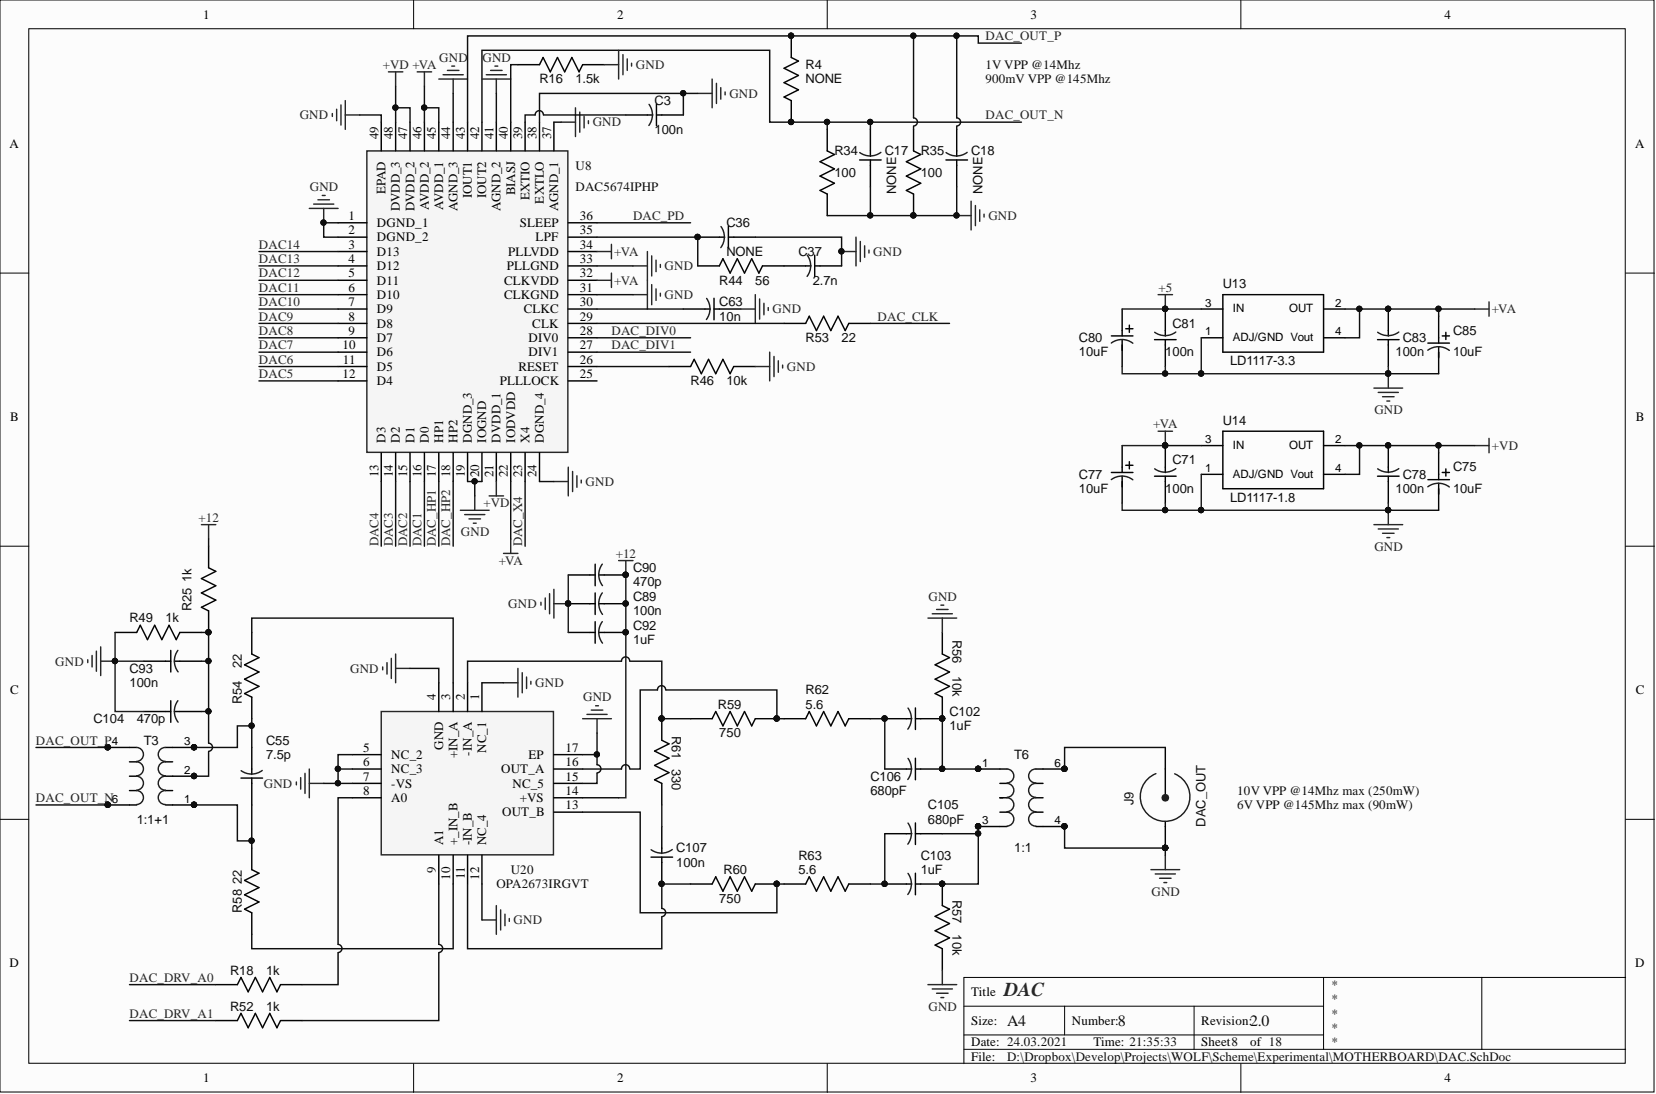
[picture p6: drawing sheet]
<svg xmlns="http://www.w3.org/2000/svg" width="292mm" height="193mm" viewBox="0 0 292 193" stroke-linecap="round" stroke-linejoin="round" font-family="sans-serif">
<defs><g id="words">
<text font-size="3.5" fill="#262626" x="177.1" y="175.7">DAC</text>
<g font-size="2.8" fill="#0e0e0e">
<text x="177.6" y="180.9">A4</text>
<text x="197.2" y="180.9">8</text>
<text x="220.5" y="180.9">2.0</text>
</g>
<g font-size="2.3">
<text x="35.9" y="3.3">1</text>
<text x="108.9" y="3.3">2</text>
<text x="181.8" y="3.3">3</text>
<text x="254.8" y="3.3">4</text>
<text x="1.7" y="26.1">A</text>
<text x="66.7" y="24.6" transform="rotate(-90 66.7 24.6)">49</text>
<text x="69.3" y="24.6" transform="rotate(-90 69.3 24.6)">48</text>
<text x="71.8" y="24.6" transform="rotate(-90 71.8 24.6)">47</text>
<text x="74.4" y="24.6" transform="rotate(-90 74.4 24.6)">46</text>
<text x="76.9" y="24.6" transform="rotate(-90 76.9 24.6)">45</text>
<text x="79.4" y="24.6" transform="rotate(-90 79.4 24.6)">44</text>
<text x="82" y="24.6" transform="rotate(-90 82 24.6)">43</text>
<text x="84.5" y="24.6" transform="rotate(-90 84.5 24.6)">42</text>
<text x="87" y="24.6" transform="rotate(-90 87 24.6)">41</text>
<text x="89.6" y="24.6" transform="rotate(-90 89.6 24.6)">40</text>
<text x="92.1" y="24.6" transform="rotate(-90 92.1 24.6)">39</text>
<text x="94.7" y="24.6" transform="rotate(-90 94.7 24.6)">38</text>
<text x="97.2" y="24.6" transform="rotate(-90 97.2 24.6)">37</text>
<text x="288.4" y="26.1">A</text>
<text x="68" y="34.1" transform="rotate(-90 68 34.1)">EPAD</text>
<text x="83.2" y="35" transform="rotate(-90 83.2 35)">IOUT1</text>
<text x="85.8" y="35" transform="rotate(-90 85.8 35)">IOUT2</text>
<text x="90.8" y="34.5" transform="rotate(-90 90.8 34.5)">BIASJ</text>
<text x="93.4" y="35.2" transform="rotate(-90 93.4 35.2)">EXTIO</text>
<text x="95.9" y="35.9" transform="rotate(-90 95.9 35.9)">EXTLO</text>
<text x="61.5" y="38.8">1</text>
<text x="61.5" y="41.3">2</text>
<text x="66.5" y="40.1">DGND_1</text>
<text x="70.5" y="37.3" transform="rotate(-90 70.5 37.3)">DVDD_3</text>
<text x="73.1" y="37.3" transform="rotate(-90 73.1 37.3)">DVDD_2</text>
<text x="75.6" y="37" transform="rotate(-90 75.6 37)">AVDD_2</text>
<text x="78.2" y="37" transform="rotate(-90 78.2 37)">AVDD_1</text>
<text x="80.7" y="37.3" transform="rotate(-90 80.7 37.3)">AGND_3</text>
<text x="88.3" y="37.3" transform="rotate(-90 88.3 37.3)">AGND_2</text>
<text x="91.7" y="40.1">SLEEP</text>
<text x="98.5" y="37.3" transform="rotate(-90 98.5 37.3)">AGND_1</text>
<text x="102.3" y="38.8">36</text>
<text x="102.3" y="41.3">35</text>
<text x="61.5" y="43.9">3</text>
<text x="61.5" y="46.4">4</text>
<text x="66.5" y="42.6">DGND_2</text>
<text x="66.5" y="45.1">D13</text>
<text x="66.5" y="47.7">D12</text>
<text x="89.4" y="47.7">PLLGND</text>
<text x="89.7" y="45.1">PLLVDD</text>
<text x="94.5" y="42.6">LPF</text>
<text x="102.3" y="43.9">34</text>
<text x="102.3" y="46.4">33</text>
<text x="61.5" y="48.9">5</text>
<text x="61.5" y="51.5">6</text>
<text x="66.5" y="50.2">D11</text>
<text x="66.5" y="52.7">D10</text>
<text x="88.9" y="50.2">CLKVDD</text>
<text x="88.9" y="52.7">CLKGND</text>
<text x="102.3" y="48.9">32</text>
<text x="102.3" y="51.5">31</text>
<text x="61.5" y="54">7</text>
<text x="61.5" y="56.5">8</text>
<text x="61.5" y="59.1">9</text>
<text x="66.5" y="55.3">D9</text>
<text x="66.5" y="57.8">D8</text>
<text x="92.4" y="55.3">CLKC</text>
<text x="93.9" y="57.8">CLK</text>
<text x="102.3" y="54">30</text>
<text x="102.3" y="56.5">29</text>
<text x="102.3" y="59.1">28</text>
<text x="60.4" y="61.6">10</text>
<text x="60.5" y="64.1">11</text>
<text x="66.5" y="60.3">D7</text>
<text x="66.5" y="62.9">D6</text>
<text x="66.5" y="65.4">D5</text>
<text x="91.4" y="65.4">RESET</text>
<text x="93.2" y="60.3">DIV0</text>
<text x="93.2" y="62.9">DIV1</text>
<text x="102.3" y="61.6">27</text>
<text x="102.3" y="64.1">26</text>
<text x="60.4" y="66.7">12</text>
<text x="66.5" y="67.9">D4</text>
<text x="88.1" y="67.9">PLLLOCK</text>
<text x="102.3" y="66.7">25</text>
<text x="1.8" y="74.3">B</text>
<text x="288.5" y="74.3">B</text>
<text x="68" y="78.1" transform="rotate(-90 68 78.1)">D3</text>
<text x="70.5" y="78.1" transform="rotate(-90 70.5 78.1)">D2</text>
<text x="73.1" y="78.1" transform="rotate(-90 73.1 78.1)">D1</text>
<text x="75.6" y="78.1" transform="rotate(-90 75.6 78.1)">D0</text>
<text x="78.2" y="78.1" transform="rotate(-90 78.2 78.1)">HP1</text>
<text x="80.7" y="78.1" transform="rotate(-90 80.7 78.1)">HP2</text>
<text x="83.2" y="78.1" transform="rotate(-90 83.2 78.1)">DGND_3</text>
<text x="85.8" y="78.1" transform="rotate(-90 85.8 78.1)">IOGND</text>
<text x="88.3" y="78.1" transform="rotate(-90 88.3 78.1)">DVDD_1</text>
<text x="90.8" y="78.1" transform="rotate(-90 90.8 78.1)">IODVDD</text>
<text x="93.4" y="78.1" transform="rotate(-90 93.4 78.1)">X4</text>
<text x="95.9" y="78.1" transform="rotate(-90 95.9 78.1)">DGND_4</text>
<text x="66.7" y="84.2" transform="rotate(-90 66.7 84.2)">13</text>
<text x="69.3" y="84.2" transform="rotate(-90 69.3 84.2)">14</text>
<text x="71.8" y="84.2" transform="rotate(-90 71.8 84.2)">15</text>
<text x="74.4" y="84.2" transform="rotate(-90 74.4 84.2)">16</text>
<text x="76.9" y="84.2" transform="rotate(-90 76.9 84.2)">17</text>
<text x="79.4" y="84.2" transform="rotate(-90 79.4 84.2)">18</text>
<text x="82" y="84.2" transform="rotate(-90 82 84.2)">19</text>
<text x="84.5" y="84.2" transform="rotate(-90 84.5 84.2)">20</text>
<text x="87" y="84.2" transform="rotate(-90 87 84.2)">21</text>
<text x="89.6" y="84.2" transform="rotate(-90 89.6 84.2)">22</text>
<text x="92.1" y="84.2" transform="rotate(-90 92.1 84.2)">23</text>
<text x="94.7" y="84.2" transform="rotate(-90 94.7 84.2)">24</text>
<text x="1.8" y="122.5">C</text>
<text x="76.9" y="123.5" transform="rotate(-90 76.9 123.5)">4</text>
<text x="79.4" y="123.5" transform="rotate(-90 79.4 123.5)">3</text>
<text x="82" y="123.5" transform="rotate(-90 82 123.5)">2</text>
<text x="84.5" y="123.5" transform="rotate(-90 84.5 123.5)">1</text>
<text x="288.5" y="122.5">C</text>
<text x="64" y="132.6">5</text>
<text x="64" y="135.1">6</text>
<text x="64" y="137.7">7</text>
<text x="69" y="133.9">NC_2</text>
<text x="69" y="136.4">NC_3</text>
<text x="78.2" y="132.3" transform="rotate(-90 78.2 132.3)">GND</text>
<text x="80.7" y="133.8" transform="rotate(-90 80.7 133.8)">+IN_A</text>
<text x="83.2" y="133.3" transform="rotate(-90 83.2 133.3)">-IN_A</text>
<text x="85.8" y="132.8" transform="rotate(-90 85.8 132.8)">NC_1</text>
<text x="88.4" y="136.4">OUT_A</text>
<text x="93.2" y="133.9">EP</text>
<text x="99.7" y="132.6">17</text>
<text x="99.7" y="135.1">16</text>
<text x="99.7" y="137.7">15</text>
<text x="64" y="140.2">8</text>
<text x="69" y="138.9">-VS</text>
<text x="69" y="141.5">A0</text>
<text x="90.4" y="138.9">NC_5</text>
<text x="91.7" y="141.5">+VS</text>
<text x="99.7" y="140.2">14</text>
<text x="99.7" y="142.7">13</text>
<text x="78.2" y="149.1" transform="rotate(-90 78.2 149.1)">A1</text>
<text x="80.7" y="149.1" transform="rotate(-90 80.7 149.1)">+_IN_B</text>
<text x="83.2" y="149.1" transform="rotate(-90 83.2 149.1)">-IN_B</text>
<text x="85.8" y="149.1" transform="rotate(-90 85.8 149.1)">NC_4</text>
<text x="88.6" y="144">OUT_B</text>
<text x="76.9" y="154.1" transform="rotate(-90 76.9 154.1)">9</text>
<text x="79.4" y="155.2" transform="rotate(-90 79.4 155.2)">10</text>
<text x="82" y="155.1" transform="rotate(-90 82 155.1)">11</text>
<text x="84.5" y="155.2" transform="rotate(-90 84.5 155.2)">12</text>
<text x="1.7" y="170.6">D</text>
<text x="288.4" y="170.6">D</text>
<text x="171.3" y="175.7">Title</text>
<text x="171.3" y="180.8">Size:</text>
<text x="171.3" y="184.6">Date: 24.03.2021</text>
<text x="189.1" y="180.8">Number:</text>
<text x="192.9" y="184.6">Time: 21:35:33</text>
<text x="211.9" y="180.8">Revision:</text>
<text x="211.9" y="184.6">Sheet8</text>
<text x="220.5" y="184.6">of 18</text>
<text x="35.9" y="190.9">1</text>
<text x="108.9" y="190.9">2</text>
<text x="171.3" y="187.1">File:</text>
<text x="181.8" y="190.9">3</text>
<text x="254.8" y="190.9">4</text>
</g>
<g font-size="2.3" fill="#262626">
<text x="77.5" y="10.9">GND</text>
<text x="85.1" y="10.9">GND</text>
<text x="173.8" y="7.1">DAC_OUT_P</text>
<text x="67.5" y="12.2">+VD +VA</text>
<text x="112.2" y="12.2">GND</text>
<text x="128.7" y="17.2">GND</text>
<text x="52.9" y="21">GND</text>
<text x="104.6" y="22.3">GND</text>
<text x="173.8" y="21">DAC_OUT_N</text>
<text x="54.6" y="33.7">GND</text>
<text x="111.7" y="38.8">DAC_PD</text>
<text x="174.3" y="38.8">GND</text>
<text x="45.7" y="43.9">DAC14</text>
<text x="45.7" y="46.4">DAC13</text>
<text x="108.4" y="45.1">+VA</text>
<text x="117.2" y="47.7">GND</text>
<text x="154" y="45.1">GND</text>
<text x="45.7" y="48.9">DAC12</text>
<text x="45.7" y="51.5">DAC11</text>
<text x="108.4" y="50.2">+VA</text>
<text x="117.2" y="52.7">GND</text>
<text x="204.4" y="51.5">+5</text>
<text x="45.7" y="54">DAC10</text>
<text x="45.7" y="56.5">DAC9</text>
<text x="45.7" y="59.1">DAC8</text>
<text x="107.8" y="59.1">DAC_DIV0</text>
<text x="136.3" y="55.3">GND</text>
<text x="154.8" y="56.5">DAC_CLK</text>
<text x="263.2" y="55.3">+VA</text>
<text x="45.7" y="61.6">DAC7</text>
<text x="45.7" y="64.1">DAC6</text>
<text x="107.8" y="61.6">DAC_DIV1</text>
<text x="138.8" y="65.4">GND</text>
<text x="45.7" y="66.7">DAC5</text>
<text x="203.4" y="75.6">+VA</text>
<text x="242.4" y="73">GND</text>
<text x="263.2" y="79.4">+VD</text>
<text x="85.3" y="89.5">+VD</text>
<text x="103.3" y="85.7">GND</text>
<text x="35" y="92">+12</text>
<text x="81.3" y="94.6">GND</text>
<text x="66.7" y="96.3" transform="rotate(-90 66.7 96.3)">DAC4</text>
<text x="69.3" y="96.3" transform="rotate(-90 69.3 96.3)">DAC3</text>
<text x="71.8" y="96.3" transform="rotate(-90 71.8 96.3)">DAC2</text>
<text x="74.4" y="96.3" transform="rotate(-90 74.4 96.3)">DAC1</text>
<text x="76.9" y="96.3" transform="rotate(-90 76.9 96.3)">DAC_HP1</text>
<text x="79.4" y="96.3" transform="rotate(-90 79.4 96.3)">DAC_HP2</text>
<text x="88" y="99.6">+VA</text>
<text x="92.1" y="96.3" transform="rotate(-90 92.1 96.3)">DAC_X4</text>
<text x="108.6" y="98.4">+12</text>
<text x="242.4" y="97.1">GND</text>
<text x="89.7" y="107.2">GND</text>
<text x="163.8" y="106">GND</text>
<text x="9.7" y="117.4">GND</text>
<text x="61.7" y="118.7">GND</text>
<text x="94.4" y="121.2">GND</text>
<text x="102.9" y="123.7">GND</text>
<text x="6.3" y="131.3">DAC_OUT_P</text>
<text x="6.3" y="141.5">DAC_OUT_N</text>
<text x="46.5" y="138.9">GND</text>
<text x="203.1" y="158">GND</text>
<text x="90.6" y="163">GND</text>
<text x="22.8" y="173.2">DAC_DRV_A0</text>
<text x="22.8" y="179.5">DAC_DRV_A1</text>
<text x="163.8" y="178.2">GND</text>
</g>
<g font-size="2.3" fill="#0e0e0e">
<text x="95.2" y="14.7">R16</text>
<text x="101.5" y="14.7">1.5k</text>
<text x="142.1" y="12.2">R4</text>
<text x="142.1" y="14.7">NONE</text>
<text x="173.8" y="12.2">1V VPP @14Mhz</text>
<text x="173.8" y="14.7">900mV VPP @145Mhz</text>
<text x="115.5" y="18.5">C3</text>
<text x="115.5" y="23.6">100n</text>
<text x="101.5" y="29.9">U8</text>
<text x="147.2" y="27.4">R34</text>
<text x="156.1" y="27.4">C17</text>
<text x="162.4" y="27.4">R35</text>
<text x="171.3" y="27.4">C18</text>
<text x="101.5" y="33.7">DAC5674IPHP</text>
<text x="147.2" y="31.2">100</text>
<text x="158.1" y="34.2" transform="rotate(-90 158.1 34.2)">NONE</text>
<text x="162.4" y="31.2">100</text>
<text x="173.3" y="34.2" transform="rotate(-90 173.3 34.2)">NONE</text>
<text x="128.2" y="40.1">C36</text>
<text x="128.2" y="45.1">NONE</text>
<text x="140.8" y="45.1">C37</text>
<text x="126.9" y="50.2">R44</text>
<text x="133.2" y="50.2">56</text>
<text x="143.4" y="50.2">2.7n</text>
<text x="215.7" y="50.8">U13</text>
<text x="126.9" y="54">C63</text>
<text x="126.9" y="56.5">10n</text>
<text x="206.8" y="57.8">C81</text>
<text x="256.3" y="59.1">C85</text>
<text x="142.1" y="60.3">R53</text>
<text x="148.5" y="60.3">22</text>
<text x="190.3" y="62.9">10uF</text>
<text x="190.3" y="60.3">C80</text>
<text x="205.5" y="62.9">100n</text>
<text x="217" y="64.4">LD1117-3.3</text>
<text x="246.2" y="62.9">100n</text>
<text x="247.4" y="60.3">C83</text>
<text x="256.3" y="62.9">10uF</text>
<text x="121.8" y="67.9">R46</text>
<text x="128.2" y="67.9">10k</text>
<text x="215.7" y="74.9">U14</text>
<text x="206.8" y="81.9">C71</text>
<text x="256.3" y="83.2">C75</text>
<text x="190.3" y="87">10uF</text>
<text x="190.3" y="84.4">C77</text>
<text x="205.5" y="87">100n</text>
<text x="217" y="88.5">LD1117-1.8</text>
<text x="246.2" y="87">100n</text>
<text x="247.4" y="84.4">C78</text>
<text x="256.3" y="87">10uF</text>
<text x="111.7" y="100.9">C90</text>
<text x="33.8" y="107.8" transform="rotate(-90 33.8 107.8)">R25</text>
<text x="33.8" y="102.7" transform="rotate(-90 33.8 102.7)">1k</text>
<text x="111.7" y="103.4">470p</text>
<text x="111.7" y="106">C89</text>
<text x="22.8" y="109.8">R49</text>
<text x="29.2" y="109.8">1k</text>
<text x="111.7" y="113.6">1uF</text>
<text x="111.7" y="111.1">C92</text>
<text x="111.7" y="108.5">100n</text>
<text x="168" y="112.8" transform="rotate(90 168 112.8)">R56</text>
<text x="22.8" y="118.7">C93</text>
<text x="42.6" y="117.9" transform="rotate(-90 42.6 117.9)">22</text>
<text x="168" y="119.2" transform="rotate(90 168 119.2)">10k</text>
<text x="22.8" y="121.2">100n</text>
<text x="42.6" y="124.2" transform="rotate(-90 42.6 124.2)">R54</text>
<text x="126.6" y="125">R59</text>
<text x="142.1" y="125">5.6</text>
<text x="142.1" y="122.5">R62</text>
<text x="16.5" y="127.5">C104</text>
<text x="24.1" y="127.5">470p</text>
<text x="25.4" y="131.3">T3</text>
<text x="46.9" y="131.3">C55</text>
<text x="118.5" y="129.8" transform="rotate(90 118.5 129.8)">R61</text>
<text x="126.9" y="130.1">750</text>
<text x="167.5" y="128.8">1uF</text>
<text x="167.5" y="126.3">C102</text>
<text x="46.9" y="133.9">7.5p</text>
<text x="118.5" y="135.6" transform="rotate(90 118.5 135.6)">330</text>
<text x="153.5" y="137.7">C106</text>
<text x="178.9" y="133.9">T6</text>
<text x="153.5" y="140.2">680pF</text>
<text x="163.7" y="142.7">C105</text>
<text x="200" y="142" transform="rotate(-90 200 142)">J9</text>
<text x="218.2" y="140.2">10V VPP @14Mhz max (250mW)</text>
<text x="218.2" y="142.7">6V VPP @145Mhz max (90mW)</text>
<text x="24.1" y="145.3">1:1+1</text>
<text x="163.7" y="145.3">680pF</text>
<text x="212.7" y="145.8" transform="rotate(-90 212.7 145.8)">DAC_OUT</text>
<text x="42.6" y="155.9" transform="rotate(-90 42.6 155.9)">22</text>
<text x="90.1" y="154.2">U20</text>
<text x="119.3" y="152.9">100n</text>
<text x="119.3" y="150.4">C107</text>
<text x="127.6" y="154.2">R60</text>
<text x="140.8" y="154.2">5.6</text>
<text x="140.8" y="151.6">R63</text>
<text x="162.4" y="154.2">1uF</text>
<text x="162.4" y="151.6">C103</text>
<text x="178.9" y="150.4">1:1</text>
<text x="42.6" y="161" transform="rotate(-90 42.6 161)">R58</text>
<text x="87.5" y="156.7">OPA2673IRGVT</text>
<text x="126.9" y="159.2">750</text>
<text x="168" y="158.7" transform="rotate(90 168 158.7)">R57</text>
<text x="168" y="164.8" transform="rotate(90 168 164.8)">10k</text>
<text x="40.6" y="171.9">R18</text>
<text x="46.9" y="171.9">1k</text>
<text x="40.6" y="178.2">R52</text>
<text x="46.9" y="178.2">1k</text>
<text x="234.7" y="174.4">*</text>
<text x="234.7" y="177">*</text>
<text x="234.7" y="179.5">*</text>
<text x="234.7" y="182">*</text>
<text x="234.7" y="184.6">*</text>
<text x="177.6" y="187.1">D:\Dropbox\Develop\Projects\WOLF\Scheme\Experimental\MOTHERBOARD\DAC.SchDoc</text>
</g>
<g font-size="2">
<text x="212.6" y="54.1">3</text>
<text x="212.6" y="59.2">1</text>
<text x="217.5" y="55.1">IN</text>
<text x="227.4" y="55.1">OUT</text>
<text x="235.5" y="59.2">4</text>
<text x="235.5" y="54.1">2</text>
<text x="217.5" y="60.2">ADJ/GND Vout</text>
<text x="212.6" y="78.2">3</text>
<text x="212.6" y="83.2">1</text>
<text x="217.5" y="79.2">IN</text>
<text x="227.4" y="79.2">OUT</text>
<text x="235.5" y="83.2">4</text>
<text x="235.5" y="78.2">2</text>
<text x="217.5" y="84.3">ADJ/GND Vout</text>
<text x="19.7" y="131.4">4</text>
<text x="32.5" y="131.4">3</text>
<text x="32.5" y="136.5">2</text>
<text x="173.2" y="135.2">1</text>
<text x="186" y="135.2">6</text>
<text x="19.7" y="141.6">6</text>
<text x="32.5" y="141.6">1</text>
<text x="173.2" y="145.4">3</text>
<text x="186" y="145.4">4</text>
</g>
</g></defs>
<g fill="#fcfcfc" stroke="#000" stroke-width=".18">
<path d="M0 0h291.8v192.6h-291.8z"/>
<path d="M5.1 5.1h281.6v182.4h-281.6z"/>
</g>
<g fill="none" stroke="#000" stroke-width=".18">
<path d="M73 0v5.1M145.9 0v5.1M218.9 0v5.1M0 48.2h5.1M286.8 48.2h5M0 96.3h5.1M286.8 96.3h5M0 144.5h5.1M286.8 144.5h5M170 177.5h63.5M187.8 177.5v5.1M210.6 177.5v7.6"/>
<path d="M233.5 172.4v12.7M261.4 172.4h-91.4v15.2M286.8 172.4h-25.4v12.7M73 187.6v5.1M145.9 187.6v5.1M170 185.1h116.8M170 182.6h63.5M218.9 187.6v5.1"/>
</g>
<g fill="none" stroke="#000" stroke-width=".25">
<path d="M196 59.3h3.8M197.9 54.5v4.8M197.9 59.9v4.8M198.6 58h1.2M199.2 57.4v1.2M203.6 59.9h3.9M205.5 54.5v4.8M205.5 59.9v4.8M211.9 59.6h3.8M211.9 54.5h3.8M215.7 52h17.8v10.1h-17.8zM233.5 59.6h3.8"/>
<path d="M233.5 54.5h3.8M243 59.9h3.8M244.9 54.5v4.8M244.9 59.9v4.8M253.8 55.8v4.7M254.4 59.3h1.3M255 58.6v1.3M251.9 60.5h3.8M253.8 61.2v4.7M36.8 96.3v3.8l1.3 .7-2.6 1.3 2.6 1.2-2.6 1.3 2.6 1.3-2.6 1.2 1.3 .7v3.8M105 99.5v3.8M20.3 111.6h3.8l.6-1.3 1.3 2.5 1.3-2.5 1.2 2.5 1.3-2.5 1.3 2.5 .6-1.2h3.8"/>
<path d="M25.4 116.6h4.7M30.1 114.7v3.8M30.8 116.6h4.7M44.4 111.6v3.8l1.3 .6-2.6 1.3 2.6 1.2-2.6 1.3 2.6 1.3-2.6 1.2 1.3 .7v3.8M100.2 101.4h4.8M100.2 111.6h4.8M100.2 106.5h4.8M105 104.6v3.8M105 109.7v3.8M105.6 101.4h4.8M105.6 111.6h4.8M105.6 106.5h4.8"/>
<path d="M166.2 111.6v3.8l1.3 .6-2.6 1.3 2.6 1.2-2.6 1.3 2.6 1.3-2.6 1.2 1.3 .7v3.8h-4.7M19 131.8h5.1M22.8 134.4h1.3M22.8 136.9h1.3M22.8 139.4h1.3M25.4 125.5h4.7M29.2 134.4h1.3M29.2 136.9h5.1M29.2 139.4h1.3M29.2 131.8h5.1M30.1 123.6v3.8M30.8 125.5h4.7"/>
<path d="M116.7 126.8v3.8l1.3 .6-2.5 1.3 2.5 1.2-2.5 1.3 2.5 1.3-2.5 1.2 1.2 .7v3.8M121.8 126.8h3.8l.6-1.3 1.3 2.5 1.3-2.5 1.3 2.5 1.2-2.5 1.3 2.5 .6-1.2h3.8M138.3 126.8h3.8l.6-1.3 1.3 2.5 1.3-2.5 1.2 2.5 1.3-2.5 1.3 2.5 .6-1.2h3.8M156.1 135.6h4.7M156.1 126.8h4.7M161.5 135.6h4.7M161.5 124.9v3.8M161.5 133.7v3.8M172.6 135.6h5M176.4 138.2h1.2M182.7 138.2h1.3M182.7 135.6h5.1"/>
<path d="M205.5 135.6v4.9M19 142h5.1M29.2 142h5.1M44.4 149.6v3.8l1.3 .6-2.6 1.3 2.6 1.3-2.6 1.2 2.6 1.3-2.6 1.3 1.3 .6v3.8M114.8 151.2h3.8M116.7 145.8v4.8M116.7 151.2v4.7M121.8 155.9h3.8l.6-1.2 1.3 2.5 1.3-2.5 1.3 2.5 1.2-2.5 1.3 2.5 .6-1.3h3.8M138.3 155.9h3.8l.6-1.2 1.3 2.5 1.3-2.5 1.2 2.5 1.3-2.5 1.3 2.5 .6-1.3h3.8M156.1 155.9h4.7M156.1 147.1h4.7M161.5 155.9h4.7v3.8l1.3 .7-2.6 1.2 2.6 1.3-2.6 1.3 2.6 1.2-2.6 1.3 1.3 .6v3.8"/>
<path d="M161.5 145.2v3.8M161.5 154v3.8M161.5 147.1h4.7M172.6 145.8h5M176.4 140.7h1.2M176.4 143.3h1.2M182.7 140.7h1.3M182.7 143.3h1.3M182.7 145.8h5.1M205.5 145v.8"/>
</g>
<g fill="none" stroke="#1c1c1c" stroke-width=".25">
<path d="M197.9 54.5h7.6M207.4 58.6a3.1 3.1 0 0 1-3.7 0M211.9 59.6v6.3h33v-1.2M246.7 58.6a3.1 3.1 0 0 1-3.7 0M196 60.5a3.1 3.1 0 0 1 3.8 0M205.5 64.7v1.2M251.9 61.8a3.1 3.1 0 0 1 3.7 0M106.2 99.5a3.1 3.1 0 0 0 .1 3.8M20.3 116.6h5.1M31.4 114.7a3.1 3.1 0 0 0 0 3.8M100.2 101.4v10.2M106.2 109.6a3.1 3.1 0 0 0 .1 3.8"/>
<path d="M106.2 104.6a3.1 3.1 0 0 0 .1 3.8M110.4 101.4v39.3h-1.3M24.1 139.5a1.23 1.23 0 0 1 1.2 1.2 1.23 1.23 0 0 1-1.2 1.2M24.1 136.9a1.23 1.23 0 0 1 1.2 1.2 1.23 1.23 0 0 1-1.2 1.3M24.1 134.4a1.23 1.23 0 0 1 1.2 1.2 1.23 1.23 0 0 1-1.2 1.2M24.1 131.8a1.23 1.23 0 0 1 1.2 1.3 1.23 1.23 0 0 1-1.2 1.2M29.2 139.5a1.23 1.23 0 0 0-1.3 1.2 1.23 1.23 0 0 0 1.3 1.2M29.2 136.9a1.23 1.23 0 0 0-1.3 1.2 1.23 1.23 0 0 0 1.3 1.3M29.2 134.4a1.23 1.23 0 0 0-1.3 1.2 1.23 1.23 0 0 0 1.3 1.2M29.2 131.8a1.23 1.23 0 0 0-1.3 1.3 1.23 1.23 0 0 0 1.3 1.2M31.4 123.6a3.1 3.1 0 0 0 0 3.8M160.2 124.9a3.1 3.1 0 0 1-.1 3.7"/>
<path d="M160.2 133.8a3.1 3.1 0 0 1-.1 3.7M177.6 138.2a1.23 1.23 0 0 1 1.2 1.2 1.23 1.23 0 0 1-1.2 1.2M177.6 135.6a1.23 1.23 0 0 1 1.2 1.3 1.23 1.23 0 0 1-1.2 1.2M182.7 138.2a1.23 1.23 0 0 0-1.3 1.2 1.23 1.23 0 0 0 1.3 1.2M182.7 135.6a1.23 1.23 0 0 0-1.3 1.3 1.23 1.23 0 0 0 1.3 1.2M116.7 142v3.8M118.6 149.8a3.1 3.1 0 0 1-3.7 .1M160.2 154.1a3.1 3.1 0 0 1-.1 3.7M160.2 145.2a3.1 3.1 0 0 1-.1 3.7M177.6 143.3a1.23 1.23 0 0 1 1.2 1.2 1.23 1.23 0 0 1-1.2 1.2M177.6 140.7a1.23 1.23 0 0 1 1.2 1.2 1.23 1.23 0 0 1-1.2 1.3M182.7 143.3a1.23 1.23 0 0 0-1.3 1.2 1.23 1.23 0 0 0 1.3 1.2"/>
<path d="M182.7 140.7a1.23 1.23 0 0 0-1.3 1.2 1.23 1.23 0 0 0 1.3 1.3"/>
</g>
<g fill="#0e0e0e" stroke="#0e0e0e" stroke-width=".18">
<circle cx="244.8" cy="54.5" r=".47"/>
<circle cx="205.5" cy="54.5" r=".47"/>
<circle cx="110.3" cy="101.4" r=".47"/>
<circle cx="116.7" cy="126.7" r=".47"/>
<circle cx="110.3" cy="111.5" r=".47"/>
<circle cx="166.2" cy="155.9" r=".47"/>
<circle cx="187.7" cy="145.8" r=".47"/>
<circle cx="187.7" cy="135.6" r=".47"/>
<circle cx="172.5" cy="145.8" r=".47"/>
<circle cx="172.5" cy="135.6" r=".47"/>
<circle cx="166.2" cy="126.7" r=".47"/>
<circle cx="34.2" cy="141.9" r=".47"/>
<circle cx="34.2" cy="136.9" r=".47"/>
<circle cx="34.2" cy="131.8" r=".47"/>
<circle cx="19" cy="141.9" r=".47"/>
<circle cx="19" cy="131.8" r=".47"/>
<circle cx="36.8" cy="111.5" r=".47"/>
<circle cx="100.2" cy="106.5" r=".47"/>
<circle cx="110.3" cy="106.5" r=".47"/>
<circle cx="137" cy="126.7" r=".47"/>
<circle cx="156" cy="155.9" r=".47"/>
<circle cx="156" cy="126.7" r=".47"/>
<circle cx="166.2" cy="135.6" r=".47"/>
<circle cx="116.7" cy="155.9" r=".47"/>
<circle cx="137" cy="155.9" r=".47"/>
<circle cx="244.8" cy="65.9" r=".47"/>
<circle cx="20.3" cy="116.6" r=".47"/>
<circle cx="253.7" cy="54.5" r=".47"/>
<circle cx="36.8" cy="125.5" r=".47"/>
<circle cx="239.8" cy="54.5" r=".47"/>
<circle cx="44.4" cy="148.3" r=".47"/>
<circle cx="44.4" cy="128" r=".47"/>
<circle cx="211.9" cy="65.9" r=".47"/>
<circle cx="205.5" cy="65.9" r=".47"/>
<circle cx="172.5" cy="147" r=".47"/>
<circle cx="36.8" cy="116.6" r=".47"/>
</g>
<g fill="none" stroke="#262626" stroke-width=".25">
<path d="M68.5 12.7h2.6M69.8 12.7v2.5M73.6 12.7h2.5M74.9 12.7v2.5M204.3 52h2.5M205.5 52v2.5M260.1 54.5h2.5M262.6 53.2v2.6M242.3 68.5h5.1M243.1 69.2h3.6M243.9 70h2M244.6 70.7h.5"/>
<path d="M244.9 65.9v2.6M35.5 92.5h2.6M36.8 92.5v2.6M109.1 98.9h2.6M110.4 98.9v2.5M15.5 116.4v.5M16.2 115.6v2M17 114.9v3.5M17.8 114.1v5.1M17.8 116.6h2.5M95.4 106.2v.5M96.2 105.5v2"/>
<path d="M96.9 104.7v3.6M97.7 104v5M97.7 106.5h2.5M163.7 109h5.1M164.4 108.3h3.6M165.2 107.5h2M166 106.7h.5M166.2 109v2.6M52.3 137.9v.5M53 137.2v2M53.8 136.4v3.6M54.6 135.6v5.1"/>
<path d="M54.6 138.2h2.5M203 153.4h5.1M203.8 154.2h3.5M204.5 154.9h2.1M205.3 155.7h.5M205.5 150.9v2.5M163.7 173.7h5.1M164.4 174.4h3.6M165.2 175.2h2M166 176h.5M166.2 171.1v2.6"/>
</g>
<g fill="none" stroke="#0e0e0e" stroke-width=".25">
<path d="M205.5 54.5h6.4M239.8 54.5v5.1h-2.5M253.8 54.5v1.3M36.8 95.1v1.2M35.5 111.6h1.3v5M35.5 125.5h1.3M44.4 128h-2.5v3.8h-7.6M116.7 126.8h5.1M137 126.8h1.3M153.5 126.8h2.6v8.8M166.2 126.8v8.8h6.4M34.3 142h7.6v6.3h2.5"/>
<path d="M102.8 143.3h10.1v17.7h24.1v-5.1h1.3M156.1 147.1v8.8h-2.6M166.2 147.1h6.4"/>
</g>
<circle cx="205.6" cy="140.7" r=".55" fill="#1c1c1c"/>
<g fill="none" stroke="#1c1c1c" stroke-width=".25">
<path d="M203.9 136.5a4.4 4.4 0 0 0-1.9 6.6 4.4 4.4 0 0 0 7 .1 4.4 4.4 0 0 0-1.8-6.7"/>
<circle cx="205.5" cy="140.7" r=".56"/>
</g>
<path d="M205.5 131.8v3.8M205.5 145.8v3.8" fill="none" stroke="#000" stroke-width=".25"/>
<g fill="#0e0e0e" stroke="#0e0e0e" stroke-width=".18">
<circle cx="205.5" cy="149.6" r=".47"/>
<circle cx="187.7" cy="135.6" r=".47"/>
<circle cx="187.7" cy="145.8" r=".47"/>
</g>
<path d="M205.5 131.8h-17.7v3.8M187.8 145.8v3.8h17.7v1.3" fill="none" stroke="#0e0e0e" stroke-width=".25"/>
<path d="M67.2 125.5h30.4v25.3h-30.4z" fill="#f5f5f5" stroke="#262626" stroke-width=".25"/>
<g fill="none" stroke="#000" stroke-width=".25">
<path d="M62.2 133.1h5M62.2 135.6h5M62.2 138.2h5M77.4 120.4v5.1M79.9 120.4v5.1M82.5 120.4v5.1M85 120.4v5.1M97.7 133.1h5.1M97.7 135.6h5.1M97.7 138.2h5.1M62.2 140.7h5M77.4 150.9v5"/>
<path d="M79.9 150.9v5M82.5 150.9v5M85 150.9v5M97.7 140.7h5.1M97.7 143.3h5.1"/>
</g>
<g fill="none" stroke="#0e0e0e" stroke-width=".25">
<path d="M35.5 116.6h1.3v14.5a.72 .72 0 0 1 .7 .7 .72 .72 0 0 1-.7 .7M44.4 111.6v-2.6h35.5v11.4M111.1 116.6a.72 .72 0 0 0-.8-.7 .72 .72 0 0 0-.7 .7h-27.1v3.8M111.1 116.6h5.6v10.2M6.3 131.8h12.7M36.8 132.6v4.3h-2.5M57.1 138.2h5.1M105.3 129.3v3.8h-2.5M111.1 135.6a.72 .72 0 0 0-.8-.7 .72 .72 0 0 0-.7 .7h-6.8M117.4 121.7a.72 .72 0 0 0-.7-.8 .72 .72 0 0 0-.7 .8h-3.1v13.9h-1.8M117.5 121.7h19.5v5.1M79.9 155.9v11.4h-35.5v-2.5"/>
<path d="M82.5 155.9v11.4h34.2v-5.5M102.8 140.7h6.3M121.8 155.9h-5.1v4.3a.72 .72 0 0 1 .7 .8 .72 .72 0 0 1-.7 .7M172.6 145.8v10.1h-6.4"/>
</g>
<g fill="#0e0e0e" stroke="#0e0e0e" stroke-width=".18">
<circle cx="59.6" cy="138.1" r=".47"/>
<circle cx="116.7" cy="155.9" r=".47"/>
<circle cx="116.7" cy="126.7" r=".47"/>
<circle cx="137" cy="126.7" r=".47"/>
<circle cx="105.3" cy="133.1" r=".47"/>
<circle cx="20.3" cy="116.6" r=".47"/>
<circle cx="34.2" cy="136.9" r=".47"/>
<circle cx="36.8" cy="125.5" r=".47"/>
<circle cx="36.8" cy="116.6" r=".47"/>
<circle cx="166.2" cy="155.9" r=".47"/>
<circle cx="172.5" cy="147" r=".47"/>
<circle cx="172.5" cy="145.8" r=".47"/>
<circle cx="19" cy="131.8" r=".47"/>
</g>
<path d="M102.8 126.8h5M103.5 126h3.6M104.3 125.3h2M105.1 124.5h.5M105.3 126.8v2.5" fill="none" stroke="#262626" stroke-width=".25"/>
<path d="M20.3 111.6v13.9h5.1" fill="none" stroke="#1c1c1c" stroke-width=".25"/>
<path d="M64.7 26.6h35.5v53.2h-35.5z" fill="#f5f5f5" stroke="#262626" stroke-width=".25"/>
<g fill="none" stroke="#000" stroke-width=".25">
<path d="M91.4 11.4h3.8l.6-1.3 1.3 2.6 1.2-2.6 1.3 2.6 1.3-2.6 1.2 2.6 .7-1.3h3.8M115.8 18.4v3.8M139.6 6.3v3.8l1.2 .7-2.5 1.2 2.5 1.3-2.5 1.3 2.5 1.2-2.5 1.3 1.3 .6v3.8M59.6 39.3h5.1M67.2 21.5v5.1M69.8 21.5v5.1M72.3 21.5v5.1M74.9 21.5v5.1M77.4 21.5v5.1M79.9 21.5v5.1M82.5 21.5v5.1M85 21.5v5.1"/>
<path d="M87.5 21.5v5.1M90.1 21.5v5.1M92.6 21.5v5.1M95.2 21.5v5.1M97.7 21.5v5.1M100.2 39.3h5.1M110.4 20.3h4.8M115.8 20.3h4.7M128.5 39.9v3.8M145.9 22.8v3.8l1.3 .7-2.6 1.2 2.6 1.3-2.6 1.3 2.6 1.2-2.6 1.3 1.3 .6v3.8M151.6 28.2h3.8M153.5 22.8v4.8"/>
<path d="M153.5 28.2v4.8M161.1 22.8v3.8l1.3 .7-2.5 1.2 2.5 1.3-2.5 1.3 2.5 1.2-2.5 1.3 1.2 .6v3.8M166.8 28.2h3.9M168.8 22.8v4.8M168.8 28.2v4.8M59.6 41.8h5.1M59.6 44.4h5.1M59.6 46.9h5.1M59.6 49.4h5.1M59.6 52h5.1M59.6 54.5h5.1M59.6 57h5.1"/>
<path d="M59.6 59.6h5.1M100.2 41.8h5.1M100.2 44.4h5.1M100.2 46.9h5.1M100.2 49.4h5.1M100.2 52h5.1M100.2 54.5h5.1M100.2 57h5.1M100.2 59.6h5.1M120.5 54.5h4.8M123.1 41.8h4.7M123.1 46.9h3.8l.6-1.3 1.3 2.6 1.3-2.6 1.2 2.6 1.3-2.6 1.3 2.6 .6-1.3h8.6"/>
<path d="M125.9 54.5h4.8M125.9 52.6v3.8M128.5 41.8h4.7M138.3 57h3.8l.6-1.2 1.3 2.5 1.3-2.5 1.2 2.5 1.3-2.5 1.3 2.5 .6-1.3h3.8M143.7 46.9h4.8M143.7 45v3.8M59.6 62.1h5.1M59.6 64.7h5.1M59.6 67.2h5.1M67.2 79.9v5M69.8 79.9v5M72.3 79.9v5"/>
<path d="M74.9 79.9v5M77.4 79.9v5M79.9 79.9v5M82.5 79.9v5M85 79.9v5M87.5 79.9v5M90.1 79.9v5M92.6 79.9v5M95.2 79.9v5M100.2 62.1h5.1M100.2 64.7h5.1M100.2 67.2h5.1"/>
<path d="M118 64.7h3.8l.6-1.3 1.3 2.5 1.3-2.5 1.2 2.5 1.3-2.5 1.3 2.5 .6-1.2h3.8M197.9 78.6v4.7M205.5 78.6v4.8M211.9 78.6h3.8M215.7 76.1h17.8v10.1h-17.8zM233.5 78.6h3.8M244.9 78.6v4.8M253.8 79.9v4.7M196 83.3h3.8M197.9 84v4.7M198.6 82.1h1.2M199.2 81.4v1.3"/>
<path d="M203.6 84h3.9M205.5 84v4.7M211.9 83.7h3.8M233.5 83.7h3.8M243 84h3.8M244.9 84v4.7M251.9 84.6h3.8M253.8 85.2v4.8M254.4 83.3h1.3M255 82.7v1.3M42.5 137.2h3.8M44.4 131.8v4.8"/>
<path d="M44.4 137.2v4.8M38.1 173.7h3.8l.6-1.3 1.3 2.5 1.2-2.5 1.3 2.5 1.3-2.5 1.2 2.5 .7-1.2h3.8M38.1 180h3.8l.6-1.3 1.3 2.6 1.2-2.6 1.3 2.6 1.3-2.6 1.2 2.6 .7-1.3h3.8"/>
</g>
<g fill="none" stroke="#0e0e0e" stroke-width=".25">
<path d="M69.8 15.2v6.3M69.8 19h2.5v2.5M74.9 15.2v6.3M74.9 19h2.5v2.5M79.9 16.5v5M87.5 16.5v5M91.4 11.4h-1.3v10.1M120.5 16.5v3.8M123.1 16.5h-27.9v5M161.1 6.3v14.5a.72 .72 0 0 1 .7 .7 .72 .72 0 0 1-.7 .7M168.8 6.3v14.5a.72 .72 0 0 1 .6 .7 .72 .72 0 0 1-.7 .7M180.2 7.6h-7.6v-1.3h-90.1v15.2"/>
<path d="M59.6 39.3h-2.5v2.5h2.5M63.4 20.3h3.8v1.2M85 21.5v-12.6h50.8v12.6h44.4M95.8 20.3a.72 .72 0 0 0-.7-.8 .72 .72 0 0 0-.7 .8h-1.8v1.2M95.9 20.3h14.5M97.7 21.5h1.3M105.3 39.3h16.5M145.9 21.5v1.3M153.5 21.5v1.3M153.5 33v5M161.1 22.3v.5M168.8 33v5h-22.9"/>
<path d="M168.8 22.3v.5M45.7 59.6h13.9M45.7 57h13.9M45.7 54.5h13.9M45.7 52h13.9M45.7 49.4h13.9M45.7 46.9h13.9M45.7 44.4h13.9M105.3 41.8h17.8v5.1M105.3 59.6h16.5M105.3 57h33M105.3 54.5h15.2"/>
<path d="M105.3 52h6.4M105.3 46.9h6.4M133.2 41.8h15.3v5.1M153.5 57h14M237.3 54.5h22.8M45.7 67.2h13.9M45.7 64.7h13.9M45.7 62.1h13.9M105.3 64.7h12.7M105.3 62.1h16.5M205.5 78.6h6.4M237.3 78.6h22.8"/>
<path d="M239.8 78.6v5.1h-2.5M244.9 65.9h8.9M253.8 78.6v1.3M67.2 84.9v11.4M69.8 84.9v11.4M72.3 84.9v11.4M74.9 84.9v11.4M77.4 84.9v11.4M79.9 84.9v11.4M82.5 84.9h2.5M83.7 84.9v2.6M90.1 84.9v10.2"/>
<path d="M92.6 84.9v11.4M95.2 84.9h2.5M244.9 90h8.9M72.3 117.9h5.1v2.5M44.4 126.8v5M62.2 135.6h-2.6v2.6M62.2 133.1h-2.6v2.5M85 120.4h3.8M105.3 136.4v1.8h-2.5M105.3 133.1v1.8a.72 .72 0 0 1 .7 .7 .72 .72 0 0 1-.7 .7M6.3 142h12.7M44.4 142v7.6"/>
<path d="M62.2 140.7h-2.6v25.9a.72 .72 0 0 1 .7 .7 .72 .72 0 0 1-.7 .7M77.4 155.9v10.7a.72 .72 0 0 1 .7 .7 .72 .72 0 0 1-.7 .7M85 155.9v6.4M22.8 173.7h15.3M59.6 168.1v5.6h-6.3M77.4 168.1v11.9h-24.1M22.8 180h15.3"/>
</g>
<g fill="none" stroke="#262626" stroke-width=".25">
<path d="M59.4 19.3v2M60.1 18.5v3.6M60.9 17.7v5.1M77.4 13.9h5.1M78.2 13.2h3.5M78.9 12.4h2.1M79.7 11.7h.5M79.9 13.9v2.6M85 13.9h5.1M85.8 13.2h3.5M86.5 12.4h2.1M87.3 11.7h.5"/>
<path d="M87.5 13.9v2.6M101.5 19v5.1M102.3 19.8v3.5M106.6 11.4h2.5M109.1 8.9v5M109.9 9.6v3.6M110.6 10.4v2M111.4 11.2v.5M123.1 16.5h2.5M125.6 13.9v5.1M126.4 14.7v3.6M127.1 15.5v2"/>
<path d="M127.9 16.2v.5M54.6 36.8h5M55.3 36h3.6M56.1 35.2h2M56.8 34.5h.6M57.1 36.8v2.5M58.6 20v.5M60.9 20.3h2.5M99 21.5h2.5M103 20.5v2.1M103.8 21.3v.5M168.8 38h2.5"/>
<path d="M171.3 35.5v5.1M172.1 36.3v3.5M172.8 37v2M173.6 37.8v.5M105.3 44.4h2.5M105.3 49.4h2.5M107.8 43.1v2.5M107.8 48.2v2.5M111.7 46.9h2.5M111.7 52h2.5M114.2 44.4v10.1M115 45.1v3.6"/>
<path d="M115 50.2v3.5M115.7 45.9v2M115.7 51v2M116.5 46.7v.5M116.5 51.7v.5M130.7 54.5h2.5M133.2 52v5M134 52.7v3.6M134.7 53.5v2M135.5 54.3v.5M148.5 44.4h2.5M151 41.8v5.1"/>
<path d="M151.8 42.6v3.5M152.5 43.4v2M153.3 44.1v.5M133.2 64.7h2.6M135.8 62.1v5.1M136.5 62.9v3.5M137.3 63.6v2.1M138 64.4v.5M204.3 76.1h2.5M205.5 76.1v2.5M260.1 78.6h2.5M262.6 77.3v2.6"/>
<path d="M81.2 90h5.1M82 90.8h3.5M82.7 91.5h2.1M83.5 92.3h.5M83.7 87.5v2.5M86.3 87.5h2.5M87.5 84.9v2.6M88.8 97.6h2.6M90.1 95.1v2.5M97.7 84.9h2.5M100.2 82.4v5.1M101 83.2v3.5"/>
<path d="M101.8 83.9v2.1M102.5 84.7v.5M242.3 92.5h5.1M243.1 93.3h3.6M243.9 94.1h2M244.6 94.8h.5M244.9 90v2.5M67.5 117.6v.6M68.3 116.9v2M69 116.1v3.6M69.8 115.4v5M69.8 117.9h2.5"/>
<path d="M91.4 117.9v5.1M92.1 118.7v3.5M92.9 119.4v2M88.8 120.4h2.6M93.6 120.2v.5M87.5 159.7v5.1M85 162.3h2.5M88.3 160.5v3.5M89.1 161.3v2M89.8 162v.5"/>
</g>
<g fill="#0e0e0e" stroke="#0e0e0e" stroke-width=".18">
<circle cx="57.1" cy="39.3" r=".47"/>
<circle cx="205.5" cy="65.9" r=".47"/>
<circle cx="211.9" cy="65.9" r=".47"/>
<circle cx="244.8" cy="78.6" r=".47"/>
<circle cx="205.5" cy="78.6" r=".47"/>
<circle cx="244.8" cy="90" r=".47"/>
<circle cx="253.7" cy="78.6" r=".47"/>
<circle cx="239.8" cy="78.6" r=".47"/>
<circle cx="211.9" cy="90" r=".47"/>
<circle cx="205.5" cy="90" r=".47"/>
<circle cx="244.8" cy="65.9" r=".47"/>
<circle cx="239.8" cy="54.5" r=".47"/>
<circle cx="244.8" cy="54.5" r=".47"/>
<circle cx="253.7" cy="54.5" r=".47"/>
<circle cx="69.7" cy="19" r=".47"/>
<circle cx="74.8" cy="19" r=".47"/>
<circle cx="139.5" cy="21.5" r=".47"/>
<circle cx="139.5" cy="6.3" r=".47"/>
<circle cx="161.1" cy="38" r=".47"/>
<circle cx="145.9" cy="21.5" r=".47"/>
<circle cx="153.5" cy="21.5" r=".47"/>
<circle cx="161.1" cy="6.3" r=".47"/>
<circle cx="168.7" cy="6.3" r=".47"/>
<circle cx="153.5" cy="38" r=".47"/>
<circle cx="168.7" cy="38" r=".47"/>
<circle cx="19" cy="141.9" r=".47"/>
<circle cx="120.5" cy="16.4" r=".47"/>
<circle cx="123" cy="41.8" r=".47"/>
<circle cx="148.4" cy="44.3" r=".47"/>
<circle cx="83.7" cy="84.9" r=".47"/>
<circle cx="59.6" cy="135.6" r=".47"/>
<circle cx="59.6" cy="138.1" r=".47"/>
<circle cx="105.3" cy="133.1" r=".47"/>
<circle cx="44.4" cy="128" r=".47"/>
<circle cx="44.4" cy="148.3" r=".47"/>
</g>
<g fill="none" stroke="#1c1c1c" stroke-width=".25">
<path d="M114.5 18.4a3.1 3.1 0 0 1 0 3.7M127.2 40a3.1 3.1 0 0 1-.1 3.7M155.4 26.9a3.1 3.1 0 0 1-3.7 0M170.6 26.9a3.1 3.1 0 0 1-3.7 0M124.6 52.6a3.1 3.1 0 0 1 0 3.8M142.4 45a3.1 3.1 0 0 1 0 3.8M197.9 64.7v1.2h14M197.9 78.6h7.6M196 84.6a3.1 3.1 0 0 1 3.8 0M197.9 88.7v1.3h14M205.5 88.7v1.3M207.4 82.7a3.1 3.1 0 0 1-3.7 0"/>
<path d="M211.9 83.7v6.3M244.9 88.7v1.3h-33M246.7 82.7a3.1 3.1 0 0 1-3.7 0M251.9 85.9a3.1 3.1 0 0 1 3.7 0M46.3 135.9a3.1 3.1 0 0 1-3.8 0"/>
</g>
<use href="#words"/>
</svg>
